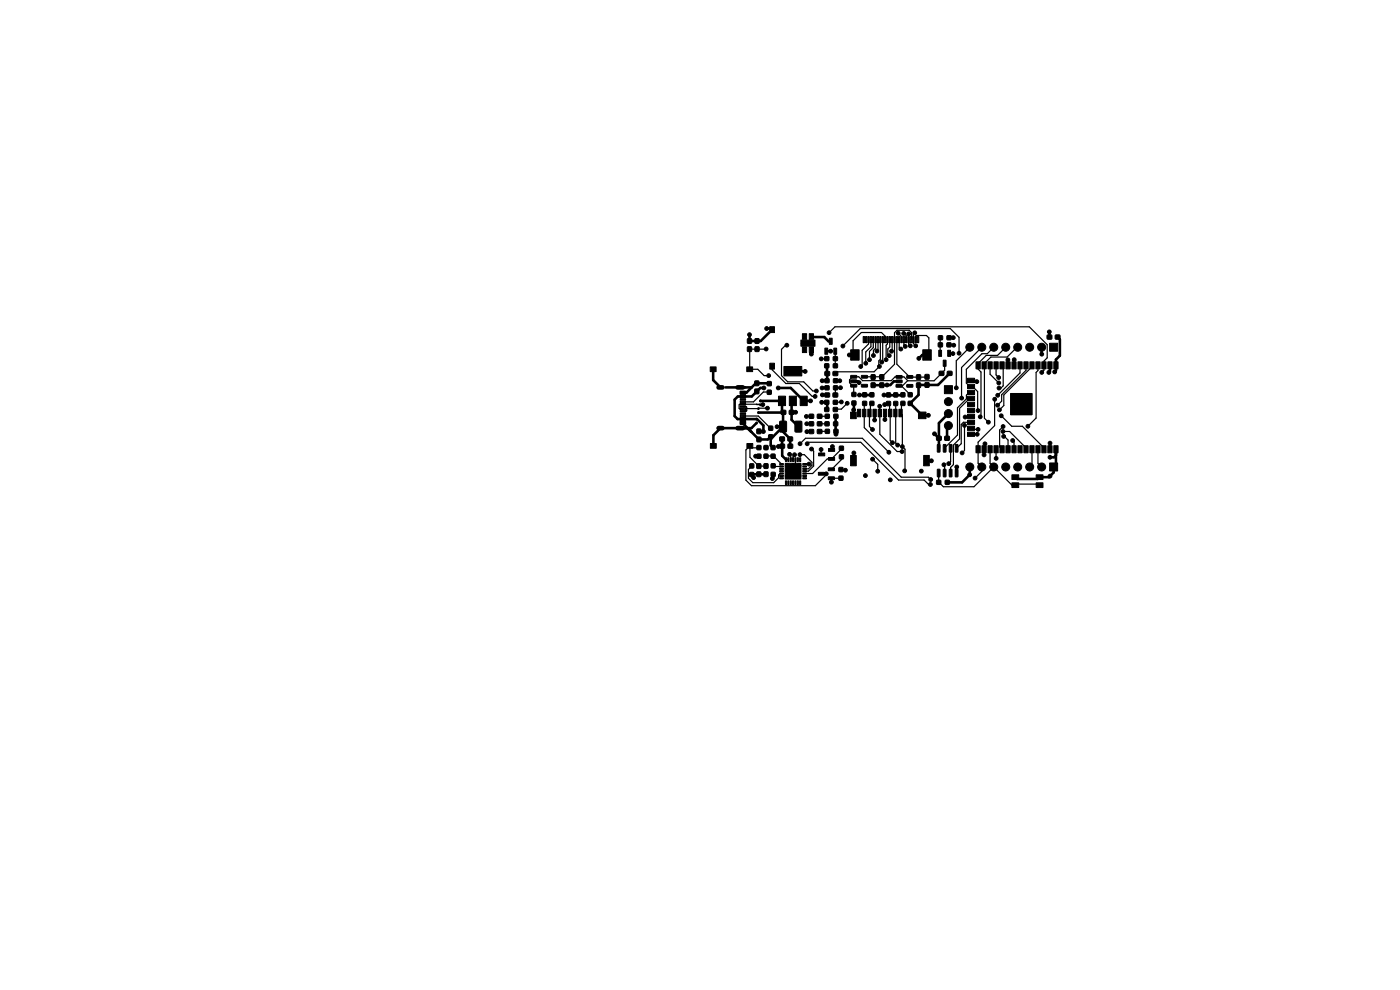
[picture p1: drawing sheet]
<svg xmlns="http://www.w3.org/2000/svg" width="297mm" height="210mm" viewBox="0 0 297 210" stroke-linecap="round" stroke-linejoin="round" font-family="sans-serif">
<g fill="#000" stroke="#000" stroke-width=".21">
<path d="M150.7 77.8h1.2v1h-1.2zM158.4 77.8h1.3v1h-1.3zM158.6 71.9h.8v.9h-.8zM158.6 73.6h.8v.9h-.8zM160.2 73.6h.8v.9h-.8zM160.2 71.9h.8v.9h-.8zM163.3 77h1v1.3h-1zM163.3 69.3h1v1.3h-1zM169.9 72.1h3v1.3h-3zM166.3 77.7h3.8v2h-3.8zM170.2 73.6h.9v1.2h-.9zM170.2 70.8h.9v1.2h-.9z"/>
<path d="M171.7 70.8h.9v1.2h-.9zM171.7 73.6h.9v1.2h-.9zM175 75.7h.8v.8h-.8zM175 77.2h.8v.8h-.8zM175 73.8h.6v1.3h-.6zM175 78.8h1v.8h-1zM175.9 71.7h.6v1.3h-.6zM176.8 75.7h.8v.8h-.8zM176.8 77.2h.8v.8h-.8zM176.9 73.8h.6v1.3h-.6zM176.8 78.8h.9v.8h-.9zM180.5 79.7l1.2-.1 .1 .5-1.3 .1z"/>
<path d="M180.5 74.2h1.8v2.2h-1.8zM182.8 79.7l1.2-.1v.5l-1.2 .1zM183.1 71.4h.3v1.3h-.3zM183.6 71.4h.3v1.3h-.3zM184.1 71.4h.3v1.3h-.3zM184.6 71.4h.3v1.3h-.3zM185.1 71.4h.3v1.3h-.3zM184.8 79.5h.8v1h-.8zM185.6 71.4h.3v1.3h-.3zM186.1 71.4h.3v1.3h-.3zM186.6 71.4h.3v1.3h-.3zM187.1 71.4h.3v1.3h-.3z"/>
<path d="M186.7 79.5h.8v1h-.8zM187.6 71.4h.3v1.3h-.3zM188.1 71.4h.3v1.3h-.3zM188.6 71.4h.3v1.3h-.3zM189.1 71.4h.3v1.3h-.3zM189.6 71.4h.3v1.3h-.3zM190.1 79.7h1.2l.1 .5h-1.2zM190.1 71.4h.3v1.3h-.3zM190.6 71.4h.3v1.3h-.3zM191.1 71.4h.3v1.3h-.3zM191.6 71.4h.3v1.3h-.3zM192.1 71.4h.3v1.3h-.3z"/>
<path d="M192.4 79.7h1.2l.1 .5h-1.3zM192.6 71.4h.3v1.3h-.3zM193.1 71.4h.3v1.3h-.3zM193.6 71.4h.3v1.3h-.3zM194.1 71.4h.3v1.3h-.3zM194.6 71.4h.3v1.3h-.3zM194.5 79.5h.8v1h-.8zM195.8 74.2h1.8v2.2h-1.8zM196.3 79.5h.8v.9h-.8zM199.1 71.2h.8v.9h-.8zM199.1 74.3h.6v1.3h-.6zM199.3 78.8h.9v.8h-.9z"/>
<path d="M199.1 72.7h.8v.9h-.8zM200.1 76.4h.6v1.3h-.6zM200.9 71.2h.9v.9h-.9zM201 78.8h.9v.8h-.9zM201 74.3h.7v1.3h-.7zM200.9 72.7h.8v.9h-.8zM207 76.7h1v1.6h-1zM208.3 76.7h.9v1.6h-.9zM209.6 76.7h.9v1.6h-.9zM210.9 76.7h.9v1.6h-.9zM212.1 76.7h.9v1.6h-.9zM213.4 76.7h.9v1.6h-.9z"/>
<path d="M214.7 76.7h.9v1.6h-.9zM215.9 76.7h.9v1.6h-.9zM217.2 76.7h.9v1.6h-.9zM218.5 76.7h.9v1.6h-.9zM219.7 76.7h1v1.6h-1zM221 76.7h.9v1.6h-.9zM222.2 71.1h.9v.8h-.9zM222.3 76.7h.9v1.6h-.9zM223.6 76.7h.9v1.6h-.9zM223.9 71.1h.9v.8h-.9zM222.7 72.8h1.7v1.7h-1.7zM150.7 94.1h1.2v1h-1.2z"/>
<path d="M157 83h1.2v.6h-1.2zM157 83.8h1.2v.6h-1.2zM157 85.1h1.2v.3h-1.2zM157 86.1h1.2v.3h-1.2zM157 86.6h1.2v.3h-1.2zM157 87.6h1.2v.3h-1.2zM157 88.6h1.2v.6h-1.2zM157 89.4h1.2v.6h-1.2zM157 88.1h1.2v.3h-1.2zM157 87.1h1.2v.3h-1.2zM157 85.6h1.2v.3h-1.2zM157 84.6h1.2v.3h-1.2z"/>
<path d="M158.5 94.1h1.2v1h-1.2zM159.1 98.4h.8v.9h-.8zM160.1 82.6h.9v.9h-.9zM160.1 80.8h.9v1h-.9zM160.4 89.6h.2v.3h-.2zM160.4 88.7h.2v.4l-.2-.1zM160.6 98.4h.8v.9h-.8zM160.8 87.4h.2v.3h-.2zM160.8 86.5h.2v.4l-.2-.1zM160.6 91h.8v1h-.8zM160.6 92.8h.8v.9h-.8zM160.6 94.5h.8v.9h-.8z"/>
<path d="M160.6 96.4h.8v.8h-.8zM161.2 84.9h.2v.3h-.2zM161.2 85.7h.2v.4l-.2-.1zM162.1 98.4h.8v.9h-.8zM162.1 94.5h.8v.9h-.8zM162.1 96.4h.8v.8h-.8zM162.8 82.8h.8v.8h-.8zM162.8 81h.8v.8h-.8zM163.1 90.4h.8v.9h-.8zM163.1 92.2h.8v.9h-.8zM163.6 96.4h.8v.8h-.8zM163.6 94.5h.8v.9h-.8z"/>
<path d="M163.6 98.4h.8v.8h-.8zM165.4 98.3h.8v.2l-.8 .1zM165.4 98.8h.8v.2l-.8 .1zM165.4 99.3h.8v.2l-.8 .1zM165.4 99.8h.8v.2l-.8 .1zM165.4 92.7h1v.8h-1zM165.5 94.2h.9v.8h-.9zM166.6 98.3h3.3v3.3h-3.3zM165.2 84h1.4v2h-1.4zM165.7 87.1h1v.8h-1zM166.6 97.1h.3l-.1 .8h-.2zM165.4 89.4l1.2-.1 .3 .2v1.9l-.2 .3h-1.1l-.2-.2z"/>
<path d="M167.1 97.1h.3l-.1 .8h-.2zM167.6 97.1h.3l-.1 .8h-.2zM167.2 92.7h.9v.8h-.9zM167.2 94.2h.9v.8h-.9zM168.1 97.1h.3l-.1 .8h-.2zM167.5 87.1h.9v.8h-.9zM168.6 97.1h.3l-.1 .8h-.2zM167.5 84h1.4v2h-1.4zM169.1 97.1h.3l-.1 .8h-.2zM169.6 97.1h.3l-.1 .8h-.2zM168.7 89.4l1.2-.1 .2 .2v1.9l-.1 .3h-1.1l-.3-.2zM170.3 99.8h.8v.2l-.8 .1z"/>
<path d="M170.3 99.3h.8v.2l-.8 .1zM170.3 98.8h.8v.2l-.8 .1zM170.3 98.3h.8v.2l-.8 .1zM169.7 84h1.6v2h-1.6zM171.7 89.5h.9v.8h-.9zM171.7 91.1h.9v.8h-.9zM171.7 87.9h.9v.8h-.9zM173.4 89.5h.9v.8h-.9zM173.4 91.1h.9v.8h-.9zM173.4 87.9h.9v.8h-.9zM175 84.9h.8v.8h-.8zM175 86.5h.8v.8h-.8z"/>
<path d="M175 80.4h.9v.8h-.9zM175 81.9h.9v.8h-.9zM175 83.4h1v.8h-1zM173.7 96.1h1.3v.6h-1.3zM175 89.5h.9v.8h-.9zM175.1 87.9h.8v.8h-.8zM175.1 91.1h.8v.8h-.8zM176.7 83.4h1v.8h-1zM176.8 84.9h.8v.8h-.8zM176.8 86.5h.8v.8h-.8zM176.8 80.4h.9v.8h-.9zM176.8 81.9h.9v.8h-.9z"/>
<path d="M175.7 99.3h1.3v.5h-1.3zM175.8 97.1h1.3v.6h-1.3zM175.8 95.1h1.3v.7h-1.3zM176.9 89.5h.8v.8h-.8zM176.9 87.9h.8v.8h-.8zM176.9 91.1h.9v.8h-.9zM178.1 94.7h.8v.8h-.8zM178.1 96.5h.8v.8h-.8zM180.5 80.6h1.2l.1 .5-1.3 .1zM180.5 81.6l1.2-.1 .1 .5-1.3 .1zM180.7 85.1h.9v.8h-.9zM180.7 83.3h.9v.8h-.9z"/>
<path d="M180.4 96.6h1.2v2.2h-1.2zM180.4 87.4h1.2v1.4h-1.2zM181.9 86.8h.7v1.6h-.7zM182.8 81.6l1.2-.1v.5l-1.2 .1zM183 83.3h.8v.9h-.8zM183 85.2h.8v.8h-.8zM183 86.8h.7v1.6h-.7zM184.1 86.8h.7v1.6h-.7zM184.6 83.3h.8v.9h-.8zM184.6 85.2h.8v.8h-.8zM184.8 81.2h.8v1h-.8zM185.2 86.8h.7v1.6h-.7z"/>
<path d="M186.3 86.8h.7v1.6h-.7zM186.7 81.2h.8v1h-.8zM187.4 86.8h.7v1.6h-.7zM188.1 83.4h.8v.8h-.8zM188.1 85.2h.8v.8h-.8zM188.5 86.8h.7v1.6h-.7zM190.1 80.6h1.2l.1 .5-1.2 .1zM190.1 81.6h1.2l.1 .5h-1.2zM189.6 83.4h.8v.8h-.8zM189.6 85.2h.8v.8h-.8zM189.6 86.8h.7v1.6h-.7zM190.7 86.8h.7v1.6h-.7z"/>
<path d="M191.1 83.3h.8v.9h-.8zM191.1 85.2h.8v.8h-.8zM192.4 81.6h1.2l.1 .5h-1.3zM192.7 85.1h.8v.9h-.8zM192.7 83.3h.8v.9h-.8zM194.5 81.2h.8v1h-.8zM194.9 87.4h1.5v1.4h-1.5zM196.3 81.2h.8v.9h-.8zM196 96.6h1.1v2.2h-1.1zM198.7 92.6h1v.8h-1zM198.9 94.3l.5 .1-.1 1.5-.5-.1zM200.1 94.3l.6 .1-.1 1.5-.5-.1z"/>
<path d="M200.4 81.8h1.6v1.7h-1.6zM200.4 92.6h1v.8h-1zM201.4 94.3l.6 .1-.1 1.5-.5-.1zM202.7 94.3l.5 .1-.1 1.5-.4-.1zM205.3 80.2h1.4v.9h-1.4zM205.3 81.5h1.4v.9h-1.4zM205.3 82.8h1.4v.9h-1.4zM205.3 84.1h1.4v.9h-1.4zM205.3 85.3h1.4v.9h-1.4zM205.3 86.6h1.4v.9h-1.4zM205.3 87.9h1.4v.9h-1.4zM205.3 89.1h1.4v.9h-1.4z"/>
<path d="M205.3 90.4h1.4v.9h-1.4zM205.3 91.7h1.4v.9h-1.4zM207 94.5h1v1.6h-1zM208.3 94.5h.9v1.6h-.9zM209.6 94.5h.9v1.6h-.9zM210.9 94.5h.9v1.6h-.9zM212.1 94.5h.9v1.6h-.9zM213.4 94.5h.9v1.6h-.9zM214.4 83.5h4.5v4.5h-4.5zM214.7 94.5h.9v1.6h-.9zM215.9 94.5h.9v1.6h-.9zM217.2 94.5h.9v1.6h-.9z"/>
<path d="M218.5 94.5h.9v1.6h-.9zM219.7 94.5h1v1.6h-1zM221 94.5h.9v1.6h-.9zM222.3 94.5h.9v1.6h-.9zM223.6 94.5h.9v1.6h-.9zM222.7 98.2h1.7v1.7h-1.7zM159.1 100.2h.8v.9h-.8zM160.6 100.1h.8v1h-.8zM162.1 100.1h.8v1h-.8zM163.6 100.2h.8v.9h-.8zM165.4 100.3h.8v.2l-.8 .1zM165.4 100.8h.8v.2l-.8 .1z"/>
<path d="M165.4 101.3h.8v.2l-.8 .1zM166.6 102h.3l-.1 .8h-.2zM167.1 102h.3l-.1 .8h-.2zM167.6 102h.3l-.1 .8h-.2zM168.1 102h.3l-.1 .8h-.2zM168.6 102h.3l-.1 .8h-.2zM169.1 102h.3l-.1 .8h-.2zM169.6 102h.3l-.1 .8h-.2zM170.3 101.3h.8v.2l-.8 .1zM170.3 100.8h.8v.2l-.8 .1zM170.3 100.3h.8v.2l-.8 .1zM173.6 100.2h1.3v.6h-1.3z"/>
<path d="M175.7 101.1h1.3v.7h-1.3zM178 101h.8v.9h-.8zM178 99.2h.8v.8h-.8zM198.9 99.6h.5l-.1 1.6-.5-.1zM198.7 101.9h.9v.8h-.9zM200.1 99.6h.6l-.1 1.6-.5-.1zM200.5 101.9h.9v.8h-.9zM201.4 99.6h.6l-.1 1.6-.5-.1zM202.7 99.6h.5l-.1 1.6-.4-.1zM214.7 102.4h1.4v1h-1.4zM214.7 100.7h1.4v1h-1.4zM219.8 102.4h1.5v1h-1.5z"/>
<path d="M219.8 100.7h1.5v1h-1.5z"/>
<circle cx="159" cy="71" r=".4"/>
<circle cx="162.5" cy="74" r=".4"/>
<circle cx="162.6" cy="69.7" r=".4"/>
<circle cx="163.1" cy="79.7" r=".4"/>
<circle cx="166.9" cy="73.2" r=".4"/>
<circle cx="170.4" cy="72.8" r=".4"/>
<circle cx="170.8" cy="78.8" r=".4"/>
<circle cx="171.4" cy="72.8" r=".4"/>
<circle cx="172.1" cy="75.1" r=".4"/>
<circle cx="172.3" cy="72.8" r=".4"/>
<circle cx="174.2" cy="76.1" r=".4"/>
<circle cx="175.9" cy="70.6" r=".4"/>
<circle cx="176.2" cy="74.5" r=".4"/>
<circle cx="178.8" cy="73.4" r=".4"/>
<circle cx="180.2" cy="75.3" r=".4"/>
<circle cx="182.6" cy="77.7" r=".4"/>
<circle cx="183.7" cy="77.1" r=".4"/>
<circle cx="184.5" cy="76.3" r=".4"/>
<circle cx="185.3" cy="75.4" r=".4"/>
<circle cx="186" cy="74.5" r=".4"/>
<circle cx="186.6" cy="77.7" r=".4"/>
<circle cx="187.1" cy="76.8" r=".4"/>
<circle cx="188" cy="76.3" r=".4"/>
<circle cx="188.6" cy="75.4" r=".4"/>
<circle cx="189.1" cy="74.5" r=".4"/>
<circle cx="190.6" cy="70.7" r=".4"/>
<circle cx="191.1" cy="74" r=".4"/>
<circle cx="191.7" cy="70.7" r=".4"/>
<circle cx="192" cy="73.5" r=".4"/>
<circle cx="192.8" cy="70.8" r=".4"/>
<circle cx="193.1" cy="73.4" r=".4"/>
<circle cx="194.1" cy="70.6" r=".4"/>
<circle cx="194.3" cy="73.4" r=".4"/>
<circle cx="194.9" cy="76" r=".4"/>
<circle cx="202.2" cy="75" r=".4"/>
<circle cx="202.2" cy="71.6" r=".4"/>
<circle cx="202.3" cy="73.2" r=".4"/>
<circle cx="203.5" cy="74.9" r=".4"/>
<circle cx="205.7" cy="73.7" r=".85"/>
<circle cx="208.3" cy="73.7" r=".85"/>
<circle cx="210.8" cy="73.7" r=".85"/>
<circle cx="213.4" cy="73.7" r=".85"/>
<circle cx="213.8" cy="76.4" r=".4"/>
<circle cx="215.2" cy="76.3" r=".4"/>
<circle cx="215.9" cy="73.7" r=".85"/>
<circle cx="218.4" cy="73.7" r=".85"/>
<circle cx="221" cy="73.7" r=".85"/>
<circle cx="221" cy="79" r=".4"/>
<circle cx="221" cy="75.1" r=".4"/>
<circle cx="222.5" cy="79" r=".4"/>
<circle cx="222.6" cy="70.4" r=".4"/>
<circle cx="223.7" cy="78.9" r=".4"/>
<circle cx="160.3" cy="96.8" r=".4"/>
<circle cx="161.8" cy="85.8" r=".4"/>
<circle cx="162" cy="91.5" r=".4"/>
<circle cx="162.1" cy="82.3" r=".4"/>
<circle cx="162.5" cy="95" r=".4"/>
<circle cx="162.8" cy="86.6" r=".4"/>
<circle cx="164.8" cy="90.5" r=".4"/>
<circle cx="165.1" cy="82.3" r=".4"/>
<circle cx="165.1" cy="94.7" r=".4"/>
<circle cx="167" cy="98.8" r=".4"/>
<circle cx="167" cy="99.8" r=".4"/>
<circle cx="167.5" cy="96.4" r=".4"/>
<circle cx="168.2" cy="99.8" r=".4"/>
<circle cx="168.3" cy="98.8" r=".4"/>
<circle cx="168.6" cy="96.5" r=".4"/>
<circle cx="168.8" cy="87.5" r=".4"/>
<circle cx="169.4" cy="99.8" r=".4"/>
<circle cx="169.5" cy="98.8" r=".4"/>
<circle cx="169.7" cy="96.4" r=".4"/>
<circle cx="169.7" cy="94.1" r=".4"/>
<circle cx="171.1" cy="88.3" r=".4"/>
<circle cx="171.1" cy="89.9" r=".4"/>
<circle cx="171.2" cy="91.6" r=".4"/>
<circle cx="171.2" cy="94.1" r=".4"/>
<circle cx="171.6" cy="98.4" r=".4"/>
<circle cx="172" cy="85" r=".4"/>
<circle cx="172.2" cy="95.3" r=".4"/>
<circle cx="172.9" cy="84.1" r=".4"/>
<circle cx="173.2" cy="82.9" r=".4"/>
<circle cx="174.2" cy="95.4" r=".4"/>
<circle cx="174.3" cy="85.3" r=".4"/>
<circle cx="174.4" cy="82.3" r=".4"/>
<circle cx="174.4" cy="80.8" r=".4"/>
<circle cx="174.4" cy="83.8" r=".4"/>
<circle cx="176.6" cy="94.7" r=".4"/>
<circle cx="177.3" cy="92.1" r=".4"/>
<circle cx="178.2" cy="80.8" r=".4"/>
<circle cx="178.3" cy="82.2" r=".4"/>
<circle cx="178.5" cy="85.3" r=".4"/>
<circle cx="179.3" cy="99.7" r=".4"/>
<circle cx="179.7" cy="85.5" r=".4"/>
<circle cx="181.1" cy="87" r=".4"/>
<circle cx="181.1" cy="96.1" r=".4"/>
<circle cx="182.3" cy="81.2" r=".4"/>
<circle cx="182.3" cy="83.8" r=".4"/>
<circle cx="185.1" cy="91.1" r=".4"/>
<circle cx="185.1" cy="97.4" r=".4"/>
<circle cx="185.5" cy="89.1" r=".4"/>
<circle cx="186.2" cy="100" r=".4"/>
<circle cx="186.6" cy="86.2" r=".4"/>
<circle cx="187.5" cy="83.8" r=".4"/>
<circle cx="187.7" cy="85.8" r=".4"/>
<circle cx="187.7" cy="89" r=".4"/>
<circle cx="188.2" cy="81.7" r=".4"/>
<circle cx="188.6" cy="95.9" r=".4"/>
<circle cx="189.3" cy="93.9" r=".4"/>
<circle cx="190.4" cy="94.4" r=".4"/>
<circle cx="191.4" cy="95.8" r=".4"/>
<circle cx="191.4" cy="94.7" r=".4"/>
<circle cx="191.9" cy="99.9" r=".4"/>
<circle cx="195.4" cy="99.9" r=".4"/>
<circle cx="196.9" cy="88.1" r=".4"/>
<circle cx="197.6" cy="97.8" r=".4"/>
<circle cx="198.2" cy="92" r=".4"/>
<circle cx="200.2" cy="98.6" r=".4"/>
<circle cx="201.2" cy="85.2" r=".85"/>
<circle cx="201.2" cy="87.7" r=".85"/>
<circle cx="201.2" cy="90.3" r=".85"/>
<circle cx="201.3" cy="98.3" r=".4"/>
<circle cx="202.9" cy="82.3" r=".4"/>
<circle cx="203" cy="99.1" r=".4"/>
<circle cx="204" cy="84.5" r=".4"/>
<circle cx="204.1" cy="96.1" r=".4"/>
<circle cx="204.6" cy="90.2" r=".4"/>
<circle cx="204.7" cy="88.5" r=".4"/>
<circle cx="205.7" cy="99.1" r=".85"/>
<circle cx="207.2" cy="81" r=".4"/>
<circle cx="207.3" cy="92.1" r=".4"/>
<circle cx="207.5" cy="87.1" r=".4"/>
<circle cx="207.5" cy="91.1" r=".4"/>
<circle cx="207.9" cy="88.4" r=".4"/>
<circle cx="208.3" cy="99.1" r=".85"/>
<circle cx="208.8" cy="96.5" r=".4"/>
<circle cx="209" cy="94.1" r=".4"/>
<circle cx="209.7" cy="89.6" r=".4"/>
<circle cx="210.8" cy="99.1" r=".85"/>
<circle cx="211" cy="84.7" r=".4"/>
<circle cx="211.3" cy="97.2" r=".4"/>
<circle cx="211.6" cy="86" r=".4"/>
<circle cx="211.7" cy="83.9" r=".4"/>
<circle cx="211.9" cy="80.1" r=".4"/>
<circle cx="211.9" cy="81.2" r=".4"/>
<circle cx="211.9" cy="82.3" r=".4"/>
<circle cx="212" cy="86.9" r=".4"/>
<circle cx="212.4" cy="88.2" r=".4"/>
<circle cx="212.8" cy="91.5" r=".4"/>
<circle cx="212.8" cy="90.5" r=".4"/>
<circle cx="212.9" cy="92.6" r=".4"/>
<circle cx="213.4" cy="99.1" r=".85"/>
<circle cx="214.8" cy="93.4" r=".4"/>
<circle cx="215" cy="87.4" r=".4"/>
<circle cx="215" cy="84" r=".4"/>
<circle cx="215" cy="85.6" r=".4"/>
<circle cx="215.9" cy="99.1" r=".85"/>
<circle cx="216.6" cy="87.4" r=".4"/>
<circle cx="216.6" cy="84" r=".4"/>
<circle cx="216.6" cy="85.6" r=".4"/>
<circle cx="218.1" cy="90.4" r=".4"/>
<circle cx="218.4" cy="87.4" r=".4"/>
<circle cx="218.4" cy="84" r=".4"/>
<circle cx="218.4" cy="85.6" r=".4"/>
<circle cx="218.4" cy="99.1" r=".85"/>
<circle cx="221" cy="99.1" r=".85"/>
<circle cx="222.8" cy="97" r=".4"/>
<circle cx="222.8" cy="94" r=".4"/>
<circle cx="159.9" cy="101.3" r=".4"/>
<circle cx="163.8" cy="101.5" r=".4"/>
<circle cx="167" cy="101" r=".4"/>
<circle cx="168.3" cy="101" r=".4"/>
<circle cx="169.5" cy="101" r=".4"/>
<circle cx="175.3" cy="100.5" r=".4"/>
<circle cx="176.4" cy="102.3" r=".4"/>
<circle cx="183.6" cy="100.9" r=".4"/>
<circle cx="188.9" cy="101.8" r=".4"/>
<circle cx="197.4" cy="102.8" r=".4"/>
<circle cx="197.4" cy="101.7" r=".4"/>
<circle cx="205.7" cy="100.7" r=".4"/>
<circle cx="206.9" cy="101.4" r=".4"/>
<circle cx="222.8" cy="101" r=".4"/>
</g>
<path d="M152.5 82.2h.7M152.5 90.8h.7M156.5 82.2h1.1M156.5 90.8h1.1" fill="none" stroke="#000" stroke-width="1"/>
<g fill="none" stroke="#000" stroke-width=".55">
<path d="M151.3 78.3v2.3l1.6 1.6M159 72.2h.1M162.6 69.7h1l.2 .2-2.4 2.4h-2.4v-1.3M168.2 78.7l2.6 .1M172.1 74.2v.9M172.1 71.4l.1 .1h2.7l.9 .9h.4M175.3 74.5h.9M175.4 77.6l.1 1.6M175.5 79.3v1.5h-1.1M175.5 79.2v.1M196.7 75.3h-1l-.8 .7M201.3 71.7h.9"/>
<path d="M201.5 79.2l-2.5 2.5h-4.1v2.1l-1.8 1.7M202.2 75l-.8 .1M202.2 71.6v.1M221 73.7v1.4M222.6 70.4v1.1M222.7 77.5v1.3l-.2 .2M224.4 71.5l.4 .5v3.4l-.8 .9v2.3l-.3 .3M153.9 82.2h5.6M157.6 89.7l3.4 3.5h1.9l.6-.6M160.5 89.7l-1.1 1.1h-6.5l-1.6 1.5v2.3M160.9 87.5h5.3M161 96.7l-.7 .1"/>
<path d="M161.3 85.1l4.6-.1v2.2l.3 .3-.1 4.1 1.5 1.5v1.5M162.1 82.3h-.8l-1.8 1.8h-3l-.6 .7v3.5l.6 .6h4.1l1.4 1.4v1.2h-1M163.2 81.4l-.1-.1h-2.8l-2 2h-.7M163.5 92.6v1.9l.5 .5M164.8 90.5h1.3l-2.1 2.1h-.5M165.1 82.3h2.7l2.7 2.7h1.5M165.9 93.1v1.5M165.9 94.6l-.8 .1M165.9 94.6v2.1l.8 .8M167.6 94.6h.1M167.9 87.5h.9M168.2 85l-.3 .3v3.8l1.5 1.4"/>
<path d="M168.8 87.5h.1M172 85h.1M172.1 91.5l-.9 .1M174.4 85.3h1.1v1.5M174.4 85.3h-.1M174.4 80.8h.1M174.4 83.8h1.1M175.5 82.3h-1.1M177.3 88.3v3.8M181.1 80.9h.9l.3 .3M181.1 96.1l-.1 1.6M181.1 85.4l-.1 2.7"/>
<path d="M182.3 83.8h.1M182.3 83.8h2.7M185.6 87.6v1.5M185.6 89.1h-.1M187.5 83.8h.1M187.6 83.8h3.8M187.7 87.6v1.4M187.7 89h.1M190.7 80.9h-1.1l-.7 .8h-3.7M193.1 85.6l2.5 2.5h1.4M193.1 85.5v.1M196.6 97.7l1 .1"/>
<path d="M198.2 92l1 1M201.2 90.3l-.3 .3v2.4M201.2 87.7l-2 2.1-.1 5.3M203 99.1l-.1 1.3M205.7 99.1v1.6l-1.6 1.6h-3.2M223.5 99.1v1.1l-1 1h-2l-.3 .4h-4.4l-.4-.4M224 95.3v3.3M224 96.6l-.4 .4h-.8M162.5 100.6h-3v.3l.4 .4M164 100.6v.7l-.2 .2"/>
</g>
<g fill="none" stroke="#000" stroke-width=".25">
<path d="M162.5 74l-3.5 .1v4.2h1.8l1.3 1.4h1M163.8 77.7v.7l2.9 3h2.9l2.7 2.7h.6M166.9 73.2h-.2l-.9 .9v5.6l1.3 1.3h3.4l1.9 1.9h.8M175.4 76.1h-1.2M175.9 70.6l1.2-1.3h41.3l3.8 3.8v2.8l-.7 .7v1.9l-.5 .5M177.2 74.5v3.1M178.8 73.4l3.7-3.7h19.1l1.9 1.9v3.3M178.8 73.4h.1M183.4 79.9h3.6M184.3 72v1l-1.4 1.3v3.1l-.3 .3M184.8 72v1.6l-1.1 1.1v2.4M185.3 72v1.7l-.8 .8v1.8"/>
<path d="M185.8 72v1.9l-.5 .4v1.1M186.3 72v2.2l-.3 .3M186.8 72v4.2l-.4 .3v1.1l.2 .1-1.2 1.2h-7.8l-.4 .3M187.3 72v4.6l-.2 .2M187.8 72v-.7l-.8-.8h-4.3l-1.7 1.8v2.5l-.5 .5h-.3M188.3 72v1l-.3 .2v3.1M188.8 72v1.6l-.5 .4v1.1l.3 .3M189.3 72v2.4l-.2 .1M190.3 72v5.3l2.7 2.7 3.7-.1M190.6 70.7l.7 .7v.6M190.8 72v1.7l.3 .3M191.7 70.7l.6 .5v.8"/>
<path d="M191.8 72v1.2l.2 .3M192.8 70.8v2.2l.3 .4M193.3 72l.1-1.4-.5-.5h-2.6l-.5 .5v6.7l-2.7 2.7M193.4 71.1h.1M194.1 70.6l-.3 .3v2l.5 .5M194.3 72l.1-.8h2.1l.5 .5v3.2l-.3 .4M199.6 71.7l-.2 .1v3.3M200.4 76.9v1.6l-2.2 2.3h-5.6l-.8-.8h-1.9l-.8 .8h-6.1l-.8-.9h-1.3l-.7 .7v.6l.7 .6h.2v1.9M201.3 73.2h1M205.7 73.7l-2.8 2.8v5.8M208.3 73.7l-4.3 4.3v6.5M210 77.5v1.9l1.9 1.8"/>
<path d="M210.8 73.7l-1.4 1.3h-1.1l-3.3 3.3v3l.7 .7h.6l1.1 1.1 .1 4M211.3 77.5v2l.6 .6M212.6 77.5l.2 .2v4.1l-.5 .5h-.4M213.4 73.7l-1.8 1.7h-2.4l-1.7 1.7v1.2l.6 .6v9.4l-.2 .1M213.8 76.4h.1M213.8 76.4v1.1M215.2 76.3l-.1 1.2M215.9 73.7l-2.2 2h-3.5l-1.4 1.5v11.5l.9 .9M216.4 77.5v1.6l-4.7 4.8M217.7 77.5v1.1l-5.2 5.1v1.4l-.9 .9M218.9 77.5v.3l-5.9 6v2.2l-1 .9M220.2 77.5v1.1l-.4 .4v9.7l-1.7 1.7"/>
<path d="M157.6 86.3l.8 .1v.7l-.8 .2M157.6 88.3h3.3l2.6 2.6M159.1 94.6l-.9 .8v6.5l1.2 1.1h13.6l2.3-2.3v-.2M159.1 94.6l.4 .4h1.5M159.1 94.6v2.4l1.9 1.9h1.5M159.5 98.9l-.7 .7v1.8l.9 1h4.4l1.1-1v-.6l.3-.4h.3M160.5 85.7l1.3 .1M161.3 85.9l-.1-.2h-4.3l-.1 .9 .8 .1M162.5 98.9h.1M162.5 96.7h1.6l1.7 1.7M162.8 86.6l-4.4 .1M163.2 83.2h-1.3l-2.1 2.1h-2.2"/>
<path d="M164 98.9l1.8 .1M166.7 97.5h.6M167.5 96.4l.2 .2v.9M168.6 96.5l-.3 .3v.7M168.7 97.5v1.9l-.4 .6M169.7 96.4h.9l1.7 1.7v.6l-.8 .7h-.8M169.7 94.1l1.2-1.1h12l8.3 8.2h5.8l.4 .5M170.7 98.4h.9M171.1 89.9h.1M171.2 89.9h.9M171.2 94.1l.4-.3h11l8 8h5.4l1 1h.4M172.1 88.3h-1"/>
<path d="M172.2 95.3l.4 .4v3.2l-1.1 1.1h-.8M173.9 88.3h1.7M173.9 89.9h1.6M174.2 95.4v1M175.6 91.5h-1.7M176.6 94.7l-.1 .7M177.2 80.8h.9M178.1 80.8h.1M178.3 82.3h-1.1v1.5M178.3 82.2v.1M178.4 99.7h.9M178.5 85.3h-1.3"/>
<path d="M178.5 96.9v.6l-2.1 2M178.5 95.1v.2l-2.1 2.1h-.9l-3.1 3h-1.7M179.7 85.5l-1.2 1.3h-1.3M183.4 85.5l-.1 5.2 5.3 5.2M185 85.5l-.3 .3v1.6l-.3 .2v2.9l.7 .6M185.1 97.4l1.1 1.1v1.5M186.6 86.2l.1 5.9 3.6 3.7h1.1M186.6 87.6h.1M187.7 85.8l.3-.3h.5l.2 .3 .2 7.6 .4 .5M190 85.5v8.5l.4 .4M191.2 81.8l1.9 1.9M191.5 85.5l-.3 .3v1.6l-.2 .2 .4 .4v6.7l.6 .6-.1 4.6"/>
<path d="M192.6 80.7l-1.1 1.1h-.8M200.2 98.6l.2 .1v1.7M201.7 95.1v2.8l-.4 .4M204.6 90.2v5.4l-.5 .5M206 80.7h1l.2 .3M206 89.6h-1.6l-.5 .4v4.1l-1 1M206 83.2h-.4l-.6 .6v.8l-1.9 1.9v5.8l-2.7 2.8M206 84.5h-.3l-2.1 2.1v6.5l-1.3 1.3v4.2l-.6 .5v1.3M206 88.3l-.2 .2h-1.1M206 90.8l.2 .3h1.3M206 92.1h.1M206 92.1h1.3"/>
<path d="M208.8 96.5h.1M209 94.1v.6l-.2 .2v1.6M210 95.3v3l4.7 4.6h.7l.2-.2h4.7l.2 .2M210.8 99.1l-4.2 4.2h-6.5l-1-1v-1.9M211 84.7v5.6l-3.5 3.5v4.5l.8 .8v.9l-1.4 1.4M211 84.7h.1M211.3 95.3v1.9M212 86.9h.1M212.4 88.2l2.2 2.2h2.3l4.6 4.6v.3M212.8 91.5h1.4l3.5 3.5v.3M212.8 90.5l-.7 .7v3.6l.5 .5M212.9 92.6l.9 .8v1.9"/>
<path d="M214.8 93.4l.3 .3v1.6M218.9 95.3v3.3l-.5 .5M220.2 95.3v3l.8 .8M222.8 94l-.1 1.3M174.3 100.5h1M175.3 100.5h.1M178.4 101.4h-2v.9"/>
</g>
</svg>
